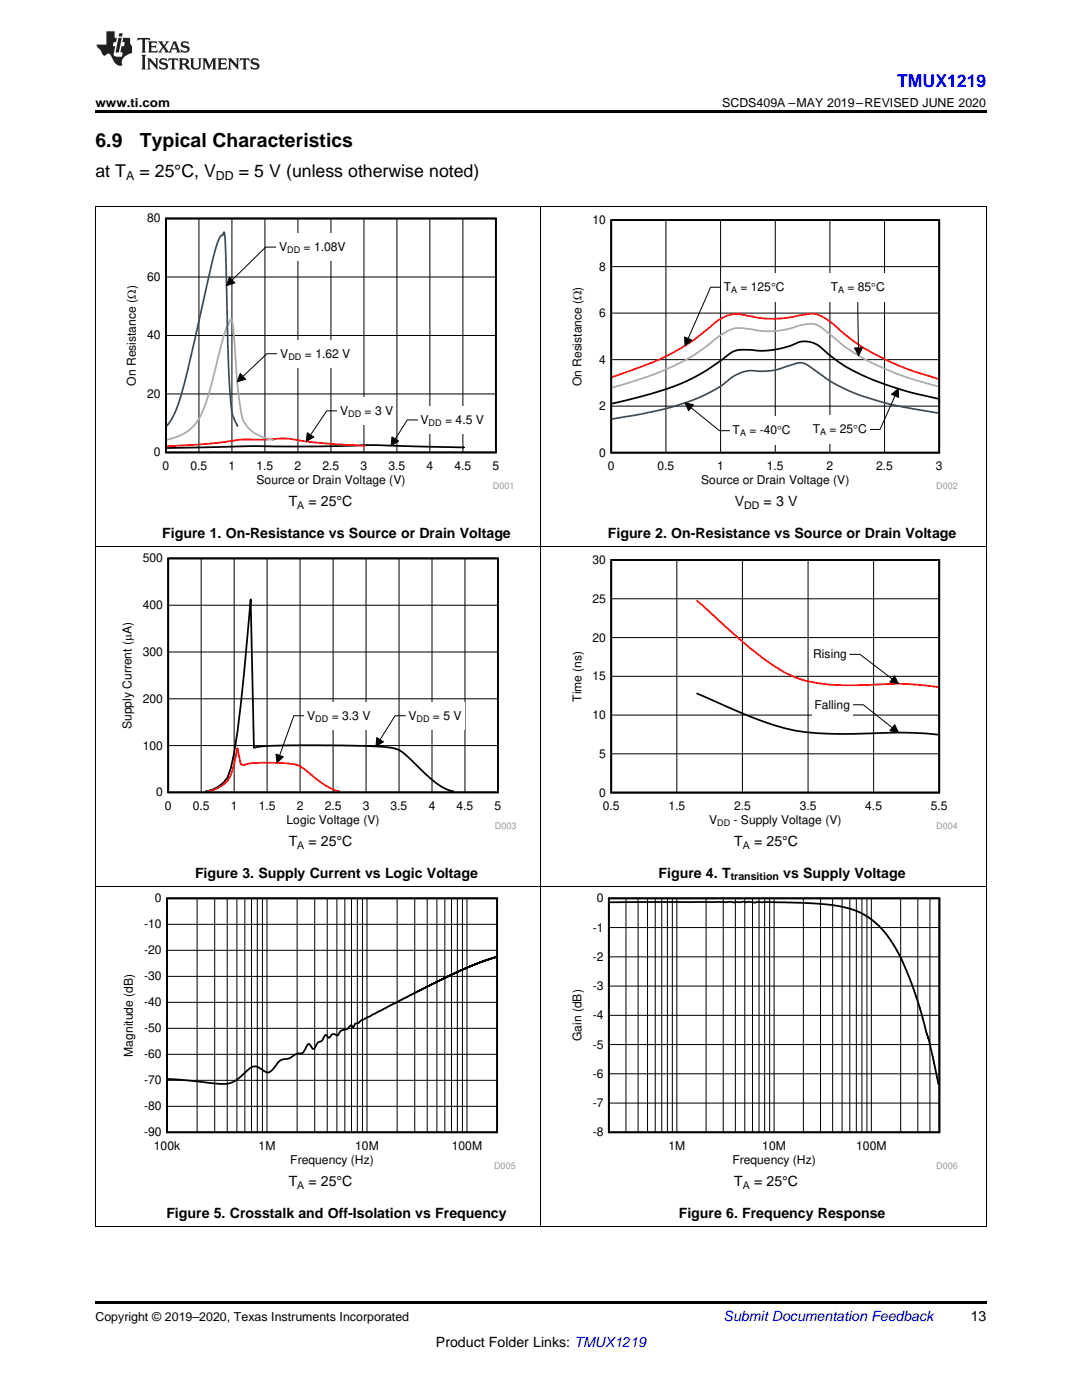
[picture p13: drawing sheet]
<svg xmlns="http://www.w3.org/2000/svg" width="216mm" height="279mm" viewBox="0 0 216 279" stroke-linecap="round" stroke-linejoin="round" font-family="sans-serif">
<defs><g id="words">
<g font-size="3.9">
<text x="19" y="29.3">6.9</text>
<text x="27.9" y="29.3">Typical Characteristics</text>
</g>
<text font-size="3.5" fill="#00f" x="179" y="17.3">TMUX1219</text>
<g font-size="3.5">
<text x="19" y="35.2">at T</text>
<text x="27.8" y="35.2">= 25°C, V</text>
<text x="47.7" y="35.2">= 5 V (unless otherwise noted)</text>
</g>
<g font-size="2.8">
<text x="57.6" y="101">T</text>
<text x="61.6" y="101">= 25°C</text>
<text x="146.6" y="101">V</text>
<text x="152.4" y="101">= 3 V</text>
<text x="32.4" y="107.3">Figure 1. On-Resistance vs Source or Drain Voltage</text>
<text x="121.3" y="107.3">Figure 2. On-Resistance vs Source or Drain Voltage</text>
<text x="57.6" y="168.8">T</text>
<text x="61.6" y="168.8">= 25°C</text>
<text x="146.5" y="168.8">T</text>
<text x="150.5" y="168.8">= 25°C</text>
<text x="38.9" y="175.2">Figure 3. Supply Current vs Logic Voltage</text>
<text x="131.4" y="175.2">Figure 4. T</text>
<text x="156.3" y="175.2">vs Supply Voltage</text>
<text x="57.6" y="236.6">T</text>
<text x="61.6" y="236.6">= 25°C</text>
<text x="146.5" y="236.6">T</text>
<text x="150.5" y="236.6">= 25°C</text>
<text x="33.2" y="243">Figure 5. Crosstalk and Off-Isolation vs Frequency</text>
<text x="135.4" y="243">Figure 6. Frequency Response</text>
<text x="193.7" y="263.6">13</text>
<text x="87" y="268.9">Product Folder Links: TMUX1219</text>
</g>
<text font-size="2.8" fill="#0000c8" x="144.4" y="263.6">Submit Documentation Feedback</text>
<g font-size="2.5">
<text x="19" y="21.4">www.ti.com</text>
<text x="144.1" y="21.4">SCDS409A –MAY 2019–REVISED JUNE 2020</text>
<text x="25.2" y="35.9">A</text>
<text x="43.1" y="35.9">DD</text>
<text x="19" y="263.6">Copyright © 2019–2020, Texas Instruments Incorporated</text>
</g>
<g font-size="2.4">
<text x="29.4" y="44.4">80</text>
<text x="118.2" y="44.7">10</text>
<text x="55.7" y="50.1">V</text>
<text x="60.6" y="50.1">= 1.08V</text>
<text x="29.4" y="56.1">60</text>
<text x="119.6" y="54">8</text>
<text x="144.4" y="58">T</text>
<text x="147.8" y="58">= 125q</text>
<text x="154.8" y="58">C</text>
<text x="165.8" y="58">T</text>
<text x="169.1" y="58">= 85qC</text>
<text x="119.6" y="63.3">6</text>
<text x="29.4" y="67.8">40</text>
<text x="55.9" y="71.4">V</text>
<text x="60.8" y="71.4">= 1.62 V</text>
<text x="27.1" y="77" transform="rotate(-90 27.1 77)">On Resistance (:)</text>
<text x="116" y="77.1" transform="rotate(-90 116 77.1)">On Resistance (:)</text>
<text x="119.6" y="72.6">4</text>
<text x="29.4" y="79.4">20</text>
<text x="67.9" y="82.8">V</text>
<text x="72.8" y="82.8">= 3 V</text>
<text x="119.6" y="81.8">2</text>
<text x="83.9" y="84.6">V</text>
<text x="88.8" y="84.6">= 4.5 V</text>
<text x="146.2" y="86.6">T</text>
<text x="149.5" y="86.6">= -40</text>
<text x="155.1" y="86.6">qC</text>
<text x="162.2" y="86.4">T</text>
<text x="165.5" y="86.4">= 25qC</text>
<text x="30.7" y="91.1">0</text>
<text x="32.4" y="93.9">0</text>
<text x="38" y="93.9">0.5</text>
<text x="45.6" y="93.9">1</text>
<text x="51.2" y="93.9">1.5</text>
<text x="58.8" y="93.9">2</text>
<text x="64.4" y="93.9">2.5</text>
<text x="72" y="93.9">3</text>
<text x="77.5" y="93.9">3.5</text>
<text x="85.1" y="93.9">4</text>
<text x="90.7" y="93.9">4.5</text>
<text x="98.3" y="93.9">5</text>
<text x="119.6" y="91.1">0</text>
<text x="121.3" y="93.9">0</text>
<text x="131.2" y="93.9">0.5</text>
<text x="143.1" y="93.9">1</text>
<text x="153" y="93.9">1.5</text>
<text x="164.9" y="93.9">2</text>
<text x="174.8" y="93.9">2.5</text>
<text x="186.8" y="93.9">3</text>
<text x="51.2" y="96.6">Source or Drain Voltage (V)</text>
<text x="139.9" y="96.6">Source or Drain Voltage (V)</text>
<text x="28.5" y="112.2">500</text>
<text x="118.2" y="112.6">30</text>
<text x="28.5" y="121.6">400</text>
<text x="118.2" y="120.3">25</text>
<text x="28.5" y="130.9">300</text>
<text x="118.2" y="128">20</text>
<text x="162.3" y="131.4">Rising</text>
<text x="118.2" y="135.8">15</text>
<text x="28.5" y="140.3">200</text>
<text x="61.3" y="143.7">V</text>
<text x="66.2" y="143.7">= 3.3 V</text>
<text x="81.5" y="143.7">V</text>
<text x="86.4" y="143.7">= 5 V</text>
<text x="116" y="140" transform="rotate(-90 116 140)">Time (ns)</text>
<text x="118.2" y="143.5">10</text>
<text x="162.5" y="141.5">Falling</text>
<text x="26.2" y="145.5" transform="rotate(-90 26.2 145.5)">Supply Current (PA)</text>
<text x="28.5" y="149.6">100</text>
<text x="119.6" y="151.2">5</text>
<text x="31.2" y="158.9">0</text>
<text x="32.9" y="161.7">0</text>
<text x="38.5" y="161.7">0.5</text>
<text x="46.1" y="161.7">1</text>
<text x="51.6" y="161.7">1.5</text>
<text x="59.2" y="161.7">2</text>
<text x="64.8" y="161.7">2.5</text>
<text x="72.4" y="161.7">3</text>
<text x="77.9" y="161.7">3.5</text>
<text x="85.5" y="161.7">4</text>
<text x="91.1" y="161.7">4.5</text>
<text x="98.7" y="161.7">5</text>
<text x="119.6" y="159">0</text>
<text x="120.3" y="161.7">0.5</text>
<text x="133.4" y="161.7">1.5</text>
<text x="146.5" y="161.7">2.5</text>
<text x="159.6" y="161.7">3.5</text>
<text x="172.7" y="161.7">4.5</text>
<text x="185.8" y="161.7">5.5</text>
<text x="57.2" y="164.5">Logic Voltage (V)</text>
<text x="141.5" y="164.5">V</text>
<text x="146.4" y="164.5">- Supply Voltage (V)</text>
<text x="28.8" y="185.3">-10</text>
<text x="30.9" y="180.1">0</text>
<text x="118.3" y="185.9">-1</text>
<text x="119.1" y="180.1">0</text>
<text x="28.8" y="190.5">-20</text>
<text x="118.3" y="191.8">-2</text>
<text x="28.8" y="195.6">-30</text>
<text x="118.3" y="197.6">-3</text>
<text x="28.8" y="200.8">-40</text>
<text x="118.3" y="203.4">-4</text>
<text x="28.8" y="206">-50</text>
<text x="116" y="207.8" transform="rotate(-90 116 207.8)">Gain (dB)</text>
<text x="118.3" y="209.3">-5</text>
<text x="26.5" y="210.9" transform="rotate(-90 26.5 210.9)">Magnitude (dB)</text>
<text x="28.8" y="211.2">-60</text>
<text x="118.3" y="215.1">-6</text>
<text x="28.8" y="221.6">-80</text>
<text x="28.8" y="216.4">-70</text>
<text x="118.3" y="220.9">-7</text>
<text x="28.8" y="226.8">-90</text>
<text x="118.3" y="226.8">-8</text>
<text x="30.7" y="229.5">100k</text>
<text x="51.6" y="229.5">1M</text>
<text x="57.9" y="232.3">Frequency (Hz)</text>
<text x="70.9" y="229.5">10M</text>
<text x="90.2" y="229.5">100M</text>
<text x="133.4" y="229.5">1M</text>
<text x="146.1" y="232.3">Frequency (Hz)</text>
<text x="152.1" y="229.5">10M</text>
<text x="170.8" y="229.5">100M</text>
</g>
<g font-size="2.1">
<text x="59.3" y="101.5">A</text>
<text x="148.5" y="101.5">DD</text>
<text x="59.3" y="169.4">A</text>
<text x="148.2" y="169.4">A</text>
<text x="145.8" y="175.7">transition</text>
<text x="59.3" y="237.2">A</text>
<text x="148.2" y="237.2">A</text>
</g>
<g font-size="1.8">
<text x="57.3" y="50.5">DD</text>
<text x="145.9" y="58.4">A</text>
<text x="167.2" y="58.4">A</text>
<text x="57.5" y="71.8">DD</text>
<text x="69.5" y="83.2">DD</text>
<text x="85.5" y="85">DD</text>
<text x="147.7" y="87">A</text>
<text x="163.6" y="86.8">A</text>
<text x="62.9" y="144.1">DD</text>
<text x="83.1" y="144.1">DD</text>
<text x="143.1" y="164.9">DD</text>
</g>
<g font-size="1.8" fill="#999">
<text x="98.3" y="97.7">D001</text>
<text x="186.8" y="97.7">D002</text>
<text x="98.7" y="165.5">D003</text>
<text x="186.8" y="165.5">D004</text>
<text x="98.6" y="233.4">D005</text>
<text x="186.8" y="233.4">D006</text>
</g>
</g></defs>
<path d="M19 244.7l.2 .1zM196.7 244.7l.1 .1zM19 259.7h177.8v.5h-177.8z" fill="#000"/>
<path d="M19.1 176.9v67.9M107.9 176.9v67.9M196.8 176.9v67.9M19 244.7h177.8" fill="none" stroke="#000" stroke-width=".2"/>
<path d="M24.2 178.3h78.7v55.1h-78.7z" fill-rule="evenodd" fill="#fff"/>
<path d="M33.3 179.3h65.9v46.7h-65.9zM99 191l-4.2 1.5-5.2 2.2-9.1 4.6-6.6 3.5-1.8 .8-.5 .5-.4 .1a.56 .56 0 0 0-.6 .7l-.2 .1a.37 .37 0 0 0-.4-.4 .37 .37 0 0 0-.4 .4l-.4 .4-.8 .2a1.29 1.29 0 0 0-.9 1l-.5-.1a.8 .8 0 0 0-1.2 .5 .45 .45 0 0 1-.6-.4 .4 .4 0 0 0-.5 .1 .4 .4 0 0 0-.1 .4l-.4 .6-.7 .3-.3 .5a1.08 1.08 0 0 1-.8 .8l-.1-.2a.79 .79 0 0 0-.9-.7l-.4 .7a1.3 1.3 0 0 1-1 1.1l-.8 .1a4.3 4.3 0 0 1-2.9 1.2 5.4 5.4 0 0 0-2 2l-.4 .4a1.55 1.55 0 0 1-1.7-.5 1.83 1.83 0 0 0-2.9 .3 7 7 0 0 1-4.4 2.6l-11.4-1" fill="none" stroke="#000" stroke-width=".35"/>
<g fill="none" stroke="#000" stroke-width=".2">
<path d="M39.3 179.3v46.7M42.8 179.3v46.7M45.3 179.3v46.7M47.3 179.3v46.7M48.9 179.3v46.7M50.2 179.3v46.7M51.3 179.3v46.7M52.4 179.3v46.7M53.3 179.3v46.7M59.3 179.3v46.7M62.8 179.3v46.7M65.3 179.3v46.7"/>
<path d="M67.2 179.3v46.7M68.8 179.3v46.7M70.1 179.3v46.7M71.3 179.3v46.7M72.3 179.3v46.7M73.2 179.3v46.7M79.2 179.3v46.7M82.8 179.3v46.7M85.2 179.3v46.7M87.2 179.3v46.7M88.8 179.3v46.7M90.1 179.3v46.7"/>
<path d="M91.3 179.3v46.7M92.3 179.3v46.7M93.2 179.3v46.7M33.3 194.9h65.9M33.3 189.7h65.9M33.3 184.5h65.9M33.3 215.6h65.9M33.3 210.4h65.9M33.3 205.2h65.9M33.3 200h65.9M33.3 220.8h65.9"/>
</g>
<path d="M113.7 178.3h77.4v55.1h-77.4z" fill-rule="evenodd" fill="#fff"/>
<path d="M121.5 179.3h65.9v46.7h-65.9zM121.6 180.1l24.1-.1 .7 .1 1.9-.2 2.3 .3 .4-.2h1.5l8.6 .2 4.5 .4 2.4 .3 2.3 .7 2 .8 2.4 1.7 2 2.2 1.6 2.3 1.9 3.6 1.7 4.1 1.8 5.4 1.6 5.7 2 9" fill="none" stroke="#000" stroke-width=".35"/>
<g fill="none" stroke="#000" stroke-width=".2">
<path d="M19.1 109v67.9M107.9 109v67.9M196.8 109v67.9M19 176.9h177.8M124.9 179.3v46.7M127.3 179.3v46.7M129.2 179.3v46.7M130.7 179.3v46.7M132 179.3v46.7M133.2 179.3v46.7M134.2 179.3v46.7M135.1 179.3v46.7"/>
<path d="M140.9 179.3v46.7M144.3 179.3v46.7M146.7 179.3v46.7M148.6 179.3v46.7M150.2 179.3v46.7M151.5 179.3v46.7M152.6 179.3v46.7M153.6 179.3v46.7M154.5 179.3v46.7M160.3 179.3v46.7M163.7 179.3v46.7M166.1 179.3v46.7"/>
<path d="M168 179.3v46.7M169.6 179.3v46.7M170.9 179.3v46.7M172 179.3v46.7M173 179.3v46.7M173.9 179.3v46.7M179.7 179.3v46.7M183.1 179.3v46.7M185.6 179.3v46.7M121.5 196.8h66M121.5 191h66M121.5 185.1h66"/>
<path d="M121.5 214.3h66M121.5 208.5h66M121.5 202.6h66M121.5 220.1h66"/>
</g>
<path d="M23.9 110.4h79.2v55.2h-79.2z" fill-rule="evenodd" fill="#fff"/>
<path d="M33.6 111.4h65.7v46.7h-65.7zM40.9 158a6 6 0 0 0 5.2-4.7 143.2 143.2 0 0 0 2.6-19l1.3-14.7 .7 29.6 1.9-.3 4-.1h11.8a72.1 72.1 0 0 1 10.6 .6 13.9 13.9 0 0 1 4.6 3.8 16.4 16.4 0 0 0 6.5 4.7l.5 .1" fill="none" stroke="#000" stroke-width=".35"/>
<g fill="none" stroke="#000" stroke-width=".2">
<path d="M40.1 111.4v46.7M46.7 111.4v46.7M53.3 111.4v46.7M59.9 111.4v46.7M66.5 111.4v46.7M73 111.4v46.7M79.6 111.4v46.7M86.2 111.4v46.7M92.8 111.4v46.7M33.6 139.5h65.8M33.6 130.1h65.8M33.6 120.8h65.8"/>
<path d="M33.6 148.8h65.8M75.2 147.2l1.3 .8-1.5 1zM81 142.8h-2.2l-3 4.8"/>
</g>
<path d="M41.3 158a6.2 6.2 0 0 0 5.4-5.4l.7-3.3 .6 3.2 .7 .2a23.5 23.5 0 0 1 6.6-.4h.6a7.3 7.3 0 0 1 5.9 2.1 13.7 13.7 0 0 0 6 3.6" fill="none" stroke="#f00" stroke-width=".35"/>
<path d="M75.2 147.2l1.3 .8-1.5 1z" fill="#000"/>
<path d="M81 140.1h11.7v5.5h-11.7z" fill-rule="evenodd" fill="#fff"/>
<path d="M55.1 150.5l1.4 .5-1.2 1.3z" fill="#000"/>
<path d="M55.1 150.5l1.4 .5-1.2 1.3zM60.8 142.8h-2.2l-2.8 8" fill="none" stroke="#000" stroke-width=".2"/>
<g fill="#fff">
<path d="M60.8 140.1h13.7v5.5h-13.7z" fill-rule="evenodd"/>
<path d="M113.7 110.8h77.4v54.8h-77.4z" fill-rule="evenodd"/>
</g>
<path d="M122 111.8h65.4v46.4h-65.4zM139 138.4a210.1 210.1 0 0 0 15.2 6.2 41.3 41.3 0 0 0 13.9 1.9h2.5a101.5 101.5 0 0 1 15.4 0l1.2 .1" fill="none" stroke="#000" stroke-width=".35"/>
<path d="M122 119.5h65.4M135.1 111.8v46.4M148.1 111.8v46.4M161.2 111.8v46.4M174.3 111.8v46.4M122 135h65.4M122 127.2h65.4M169.5 130.6h2.1l6.4 4.9M178.5 134.9l.8 1.6-1.7-.4zM122 150.4h65.4M122 142.7h65.4" fill="none" stroke="#000" stroke-width=".2"/>
<path d="M139 119.8l6.3 5.7a53.1 53.1 0 0 0 13.3 9.7 37 37 0 0 0 14.4 1.5 66 66 0 0 1 14.2 .4" fill="none" stroke="#f00" stroke-width=".35"/>
<path d="M178.5 134.9l.8 1.6-1.7-.4z" fill="#000"/>
<path d="M161.7 127.9h7.8v5.4h-7.8z" fill-rule="evenodd" fill="#fff"/>
<path d="M178.5 144.6l.8 1.6-1.7-.4z" fill="#000"/>
<path d="M170.1 140.7h2.2l5.7 4.5M178.5 144.6l.8 1.6-1.7-.4z" fill="none" stroke="#000" stroke-width=".2"/>
<path d="M162 137.9h8.1v5.5h-8.1z" fill-rule="evenodd" fill="#fff"/>
<path d="M19.1 41.2v67.9M107.9 41.2v67.9M196.8 41.2v67.9M19 109h177.8" fill="none" stroke="#000" stroke-width=".2"/>
<path d="M24.8 42.6h77.5v55.2h-77.5z" fill-rule="evenodd" fill="#fff"/>
<path d="M33.1 43.6h65.8v46.7h-65.8zM92.4 89.3h.1l-19.1-.5-10.7 .3-12.5-.1-16.9 .4" fill="none" stroke="#000" stroke-width=".35"/>
<g fill="none" stroke="#000" stroke-width=".2">
<path d="M33.1 55.3h65.9M39.7 43.6v46.7M45.8 55.3l1.1 1.2-1.7 .5zM46.3 43.6v46.7M52.9 43.6v46.7M55.1 49.3h-2.1l-6.7 6.6M59.4 43.6v46.7M66 43.6v46.7M72.6 43.6v46.7M79.2 43.6v46.7M85.8 43.6v46.7M92.4 43.6v46.7"/>
<path d="M33.1 78.6h65.9M33.1 67h65.9"/>
</g>
<path d="M72.6 89h.1l-8.5-.6-6.4-.8-1.6-.1-4.3 .2h-3.6l-6.6 .9-8.4 .5" fill="none" stroke="#f00" stroke-width=".35"/>
<path d="M33.3 87.8l2.3-.7 1.9-1 1.3-1.3 1-1.4 1.1-2.3 .7-2.5 2.9-11a11.3 11.3 0 0 1 1.6-3.9l.3 .5 .1 1.2a178.4 178.4 0 0 0 1.6 16.5 6.2 6.2 0 0 0 1.9 3.9l1.6 1.1 2.8 .9" fill="none" stroke="#aaa" stroke-width=".35"/>
<path d="M47.3 84.8l.1 .1-.3-.5a9.1 9.1 0 0 1-1.1-4.4v-.7a544.2 544.2 0 0 1-1-29.2l-.2-3.2-.1-.6-.1 .2a.52 .52 0 0 1-.5 .6l-.7 1.3-1 3.5-4.5 20.3-1.6 6.3-1.5 4-.7 1.4-.8 1.1" fill="none" stroke="#295c75" stroke-width=".35"/>
<path d="M45.8 55.3l1.1 1.2-1.7 .5z" fill="#000"/>
<path d="M55.1 46.6h14.4v5.4h-14.4z" fill-rule="evenodd" fill="#fff"/>
<path d="M47.9 74.5l1.1 1.2-1.7 .5z" fill="#000"/>
<path d="M47.9 74.5l1.1 1.2-1.7 .5zM55.4 70.6h-2.1l-4.8 4.5" fill="none" stroke="#000" stroke-width=".2"/>
<path d="M55.4 67.8h15.1v5.5h-15.1z" fill-rule="evenodd" fill="#fff"/>
<path d="M61.3 86.4l1.3 .8-1.5 .9z" fill="#000"/>
<path d="M61.3 86.4l1.3 .8-1.5 .9zM67.3 82h-2.1l-3.2 4.8" fill="none" stroke="#000" stroke-width=".2"/>
<path d="M67.3 79.3h11.7v5.4h-11.7z" fill-rule="evenodd" fill="#fff"/>
<path d="M78.2 87.2l1.3 .8-1.4 .9z" fill="#000"/>
<path d="M78.2 87.2l1.3 .8-1.4 .9zM83.4 83.8h-2.1l-2.4 3.8" fill="none" stroke="#000" stroke-width=".2"/>
<g fill="#fff">
<path d="M83.4 81.1h13.7v5.4h-13.7z" fill-rule="evenodd"/>
<path d="M113.7 42.9h77.4v54.9h-77.4z" fill-rule="evenodd"/>
</g>
<path d="M122 43.9h65.4v46.4h-65.4zM187.2 79.6l-6.6-1.6-7.1-2.5-4.9-2.4-3.5-2.6a5.9 5.9 0 0 0-4.7-2.4l-.8 .1a18.5 18.5 0 0 1-10.6 1.6 5.1 5.1 0 0 0-4.7 1.8l-4.3 2.9-4.7 2.3-5.7 1.9-7.5 1.8" fill="none" stroke="#000" stroke-width=".35"/>
<path d="M122 53.2h65.4M132.9 43.9v46.4M143.8 43.9v46.4M154.7 43.9v46.4M165.6 43.9v46.4M176.5 43.9v46.4M122 71.8h65.4M122 62.5h65.4M177.9 78.7l1.3-1.1 .1 1.7zM178.6 79l-3 6.7h-2.1M122 81.1h65.4" fill="none" stroke="#000" stroke-width=".2"/>
<path d="M122.1 75.3l7.8-2.8 3-1.4 4.3-2.4 3-2.3a16.5 16.5 0 0 1 5.2-3.5 10.5 10.5 0 0 1 5.2 .4l1.6 .2 2.2 .1 2.2-.1 1.9-.3a12.2 12.2 0 0 1 4.6-.4 17.7 17.7 0 0 1 5.5 3.9l3.8 2.8 5.2 2.7 3.8 1.6 5.8 1.8" fill="none" stroke="#f00" stroke-width=".35"/>
<path d="M187.2 77.1l-6.9-2-6.5-2.8-2.8-1.5-2.1-1.4-4.1-3.4a4.2 4.2 0 0 0-4.7-1.2l-.8 .2a17.5 17.5 0 0 1-10.3 .6 6.1 6.1 0 0 0-5.5 1.5l-4.9 3.7-3.5 1.9-5.8 2.4-7.2 2.3" fill="none" stroke="#aaa" stroke-width=".35"/>
<path d="M187.2 82.4l-6.9-1.1-4.3-1.1-5-1.5-2.7-1.2a55.8 55.8 0 0 1-7.6-4.9 4.4 4.4 0 0 0-3.3 .4 15 15 0 0 1-7.9 1 9.7 9.7 0 0 0-5.4 2.9l-4.1 2.2-4.9 1.8-6.9 1.7-6.1 1" fill="none" stroke="#295c75" stroke-width=".35"/>
<path d="M177.9 78.7l1.3-1.1 .1 1.7z" fill="#000"/>
<path d="M161.6 82.8h11.9v5.8h-11.9z" fill-rule="evenodd" fill="#fff"/>
<path d="M136.6 67.2l1.4 .7-1.3 1.1z" fill="#000"/>
<path d="M143.9 57.3h-2.1l-4.5 10.3M136.6 67.2l1.4 .7-1.3 1.1z" fill="none" stroke="#000" stroke-width=".2"/>
<path d="M143.9 54.5h13.2v5.7h-13.2z" fill-rule="evenodd" fill="#fff"/>
<path d="M170.5 69.4h1.6l-.8 1.6z" fill="#000"/>
<path d="M170.5 69.4h1.6l-.8 1.6zM171.2 60.2l.1 9.2" fill="none" stroke="#000" stroke-width=".2"/>
<path d="M165.3 54.5h11.8v5.7h-11.8z" fill-rule="evenodd" fill="#fff"/>
<path d="M136.7 80.4l1.7 .4-1 1.2z" fill="#000"/>
<path d="M136.7 80.4l1.7 .4-1 1.2zM137.9 81.4l5.7 4.6h2.1" fill="none" stroke="#000" stroke-width=".2"/>
<path d="M145.7 83.1h12.6v5.7h-12.6z" fill-rule="evenodd" fill="#fff"/>
<path d="M19 41.2h177.8" fill="none" stroke="#000" stroke-width=".2"/>
<path d="M19 22h177.8v.5h-177.8z" fill="#000"/>
<g fill="#231f20">
<path d="M27.5 7.6l-.1 .5 .4-.2h.6v.1v2.1l-.2 .4h1l-.3-.4v-2.1l.1-.1h.5l.5 .2-.2-.5zM29.5 8.3l.2 .3v1.5l-.2 .4h1.8l.2-.6a1.04 1.04 0 0 1-1.3 .2v-.7h.6l.3 .2v-.6l-.3 .2h-.6v-.6l.8-.1 .4 .3-.2-.5zM31.5 8.3l.9 1.1-.9 1.1h.8l-.2-.2 .5-.7 .4 .7-.2 .2h1.5l-.1-.2 .1-.4h.9l.1 .4-.2 .2h1l-.3-.3-.7-1.9h-.5l-.9 2-.8-1 .9-1h-.8l.1 .3-.3 .5-.4-.6 .2-.2zM34.7 8.6l.4 1h-.7zM36.3 8.4a.63 .63 0 0 0-.2 .7 .63 .63 0 0 0 .6 .4l.6 .2 .1 .2a.75 .75 0 0 1-.7 .4 .75 .75 0 0 1-.6-.5l.1 .7 .1-.1a1.11 1.11 0 0 0 1.5-.6 1.13 1.13 0 0 0-1.2-.8l-.1-.4a1.04 1.04 0 0 1 1.2 .2l-.2-.5-.1 .1-.5-.2zM28.2 10.9l.2 .4v2.2l-.2 .4h1l-.3-.4v-2.2l.3-.4zM29.3 11.6l.3 .4v1.5l-.3 .4h.8l-.2-.4v-1.3l1.5 1.7v-1.9l.2-.4h-.7l.2 .4v.9l-1.1-1.3zM32 11.8a.62 .62 0 0 0-.2 .7 .62 .62 0 0 0 .6 .4l.6 .1 .1 .3a.76 .76 0 0 1-.7 .3 .76 .76 0 0 1-.6-.4l.1 .7 .1-.1a1.11 1.11 0 0 0 1.5-.6 1.13 1.13 0 0 0-1.2-.8l-.1-.4a1.04 1.04 0 0 1 1.2 .2l-.2-.6-.1 .1-.5-.1zM33.7 11.6l-.2 .6a.61 .61 0 0 1 .8-.3v1.6l-.2 .4h.9l-.2-.4v-1.6a.63 .63 0 0 1 .8 .3l-.2-.6zM35.6 11.6l.3 .4v1.5l-.3 .4h1l-.2-.2v-.8l.5 .2a.76 .76 0 0 0 1.2 .7l-1-1a.58 .58 0 0 0 .6-.5 .58 .58 0 0 0-.5-.6zM36.4 11.9h.1a.45 .45 0 0 1 .5 .1 .45 .45 0 0 1 .1 .5l-.7 .2zM37.9 11.6l.2 .2a2.17 2.17 0 0 0 .3 1.9 .99 .99 0 0 0 1.6-.6v-1.1l.2-.4h-.7l.2 .2a1.92 1.92 0 0 1-.2 1.8 .6 .6 0 0 1-.9-.5v-1.1l.2-.4zM40.4 11.6l.2 .4v1.5l-.2 .4h.7l-.2-.4v-1.4l.8 1.8 .8-1.8v1.4l-.2 .4h.9l-.2-.4v-1.5l.2-.4h-.8l-.6 1.5-.6-1.5zM43.4 11.6l.2 .4v1.5l-.2 .4h1.8l.2-.6a1.04 1.04 0 0 1-1.3 .1v-.6h.5l.4 .2v-.6l-.4 .2h-.5v-.7h.8l.3 .3-.1-.6zM45.5 11.6l.2 .4v1.5l-.2 .4h.7l-.2-.4v-1.3l1.5 1.7v-1.9l.2-.4h-.7l.2 .4v.9l-1.1-1.3zM47.9 11.6l-.1 .6a.61 .61 0 0 1 .8-.3v1.6l-.3 .4h1l-.3-.4 .1-1.6a.63 .63 0 0 1 .7 .3l-.1-.6zM50.2 11.8a.62 .62 0 0 0-.2 .7 .62 .62 0 0 0 .6 .4l.6 .1 .2 .3a.76 .76 0 0 1-.8 .3 .76 .76 0 0 1-.6-.4l.1 .7 .2-.1a1.11 1.11 0 0 0 1.5-.6 1.13 1.13 0 0 0-1.3-.8l-.1-.4a1.04 1.04 0 0 1 1.2 .2l-.1-.6-.2 .1-.5-.1z"/>
<path d="M21.2 6.3v2.6h-1.9l.1 .4 .7 .9a.91 .91 0 0 0 1 .8 .56 .56 0 0 1 .5-.3 .56 .56 0 0 1 .5 .3l.4 .8a1.53 1.53 0 0 0 1.9 1.2 1.54 1.54 0 0 1 1-2.1l.9-.3v-1.4a1.52 1.52 0 0 1-.3-1.6h-1.4l-.2 .8h.5l-.2 .8h-.4l-.2 1v.2l.4 .1-.2 .8a1.93 1.93 0 0 1-1.6-.3l.3-1.8h-.5l.2-.8h.4l.2-.8h-.4v-1.3zM23.6 7.6l-.6 2.9h.7l.6-2.9zM23.8 6.6l-.1 .7h.6l.2-.7z"/>
</g>
<use href="#words"/>
</svg>
